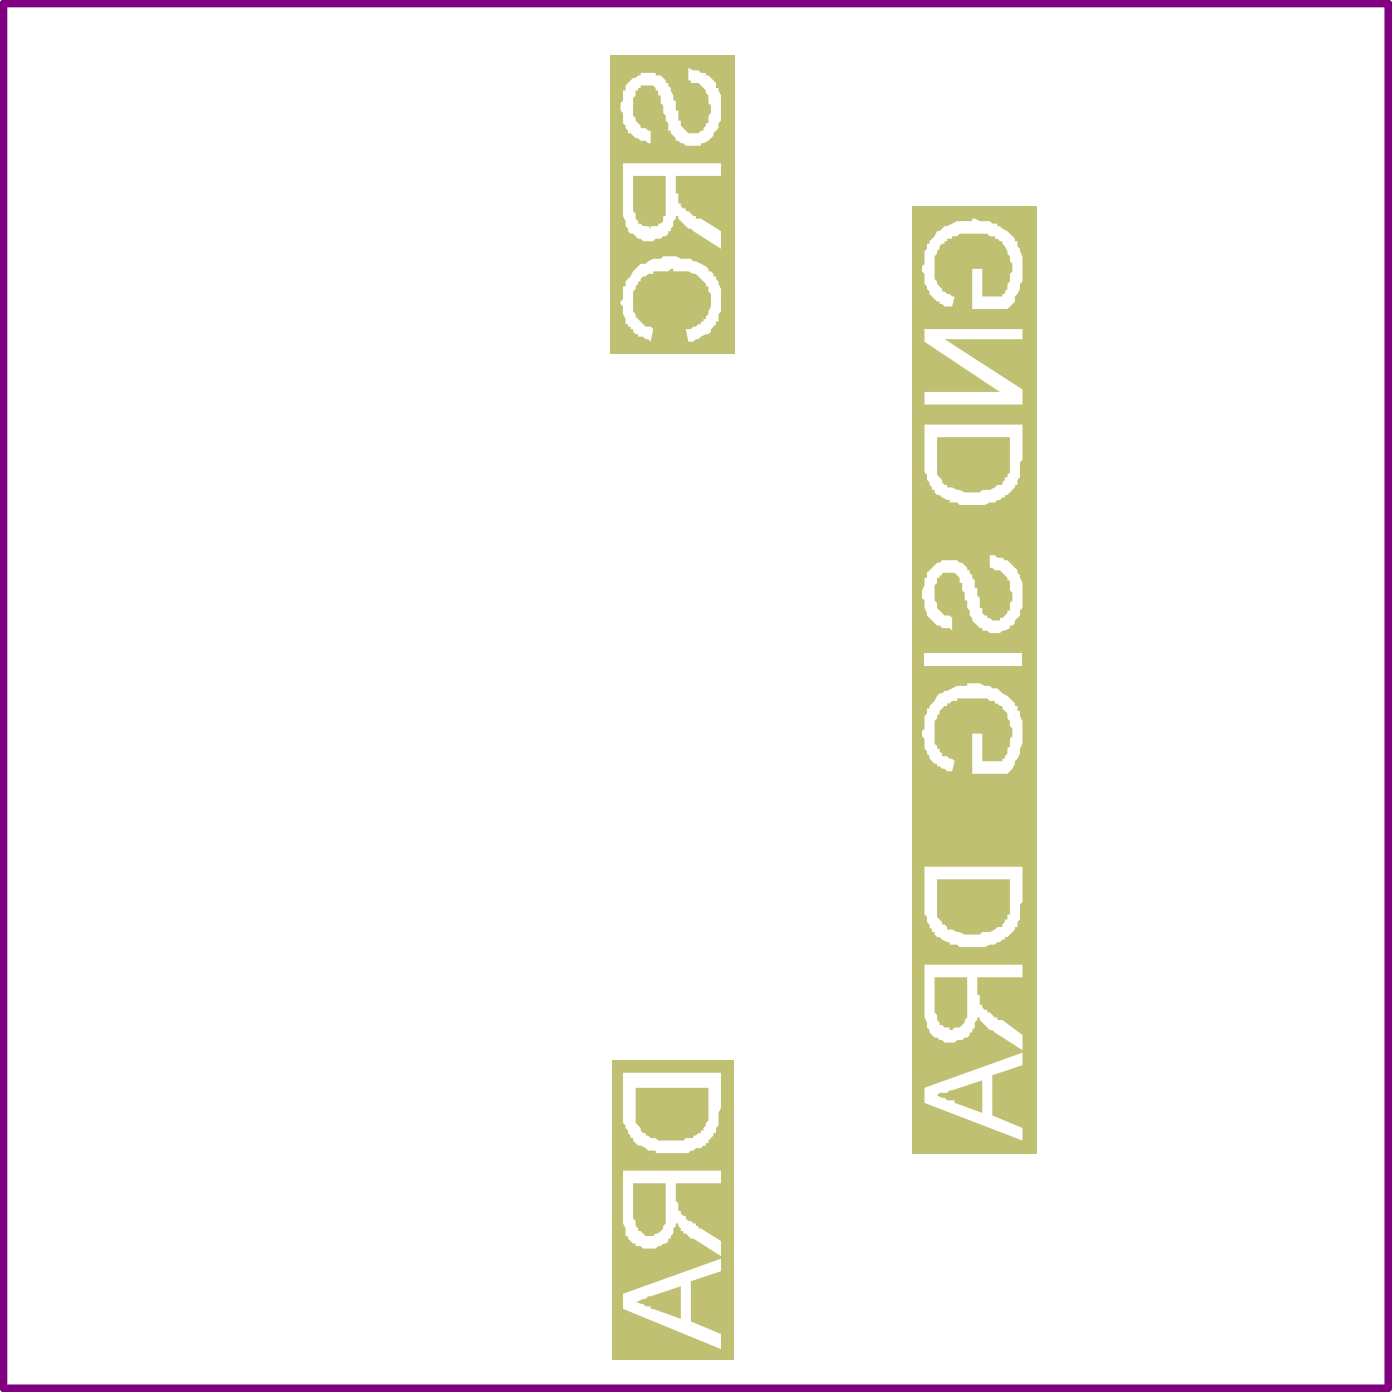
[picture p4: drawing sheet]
<svg xmlns="http://www.w3.org/2000/svg" width="47mm" height="47mm" viewBox="0 0 47 47" stroke-linecap="round" stroke-linejoin="round" font-family="sans-serif">
<path d="M.1 .1h46.4v46.4h-46.4z" fill="none" stroke="#800080" stroke-width=".25"/>
<path d="M30.6 6.9h4.1v31.7h-4.1z" fill-rule="evenodd" fill="#c0c073"/>
<g fill="#fff">
<path d="M31.4 7.7a2.63 2.63 0 0 1 1.8-.3 1.66 1.66 0 0 1 1.1 1.2v.8l-.3 .7-.2 .3h-1.2v-1.4h.3v.9h.7a1.74 1.74 0 0 0 .2-1.3v-.2a.95 .95 0 0 0-1-.6 1.45 1.45 0 0 0-1.3 .5l-.1 .1a1.09 1.09 0 0 0 .5 1.5h.1l-.1 .4a1.01 1.01 0 0 1-.9-1.1l-.1-.1 .1-.3a.87 .87 0 0 1 .2-.7z"/>
<path d="M31 11h3.3v.4h-2.6l2.6 1.7v.5h-3.3v-.5h2.5l-2.5-1.6z"/>
<path d="M31.2 19.1a.79 .79 0 0 1 .8-.3 .79 .79 0 0 1 .6 .6l.2 .6v.4l.3 .2a.34 .34 0 0 0 .6 0l.1-.1v-.3l.1-.1-.1-.5a.75 .75 0 0 0-.6-.6v-.4a1.19 1.19 0 0 1 1.1 1.5 1.01 1.01 0 0 1-1.1 1.1l-.1-.1a.75 .75 0 0 1-.6-.6l-.1-.1v-.3h-.1l-.1-.6a.34 .34 0 0 0-.2-.3 .34 .34 0 0 0-.3 0h-.1a1.01 1.01 0 0 0 .1 1.4l.2 .1v.4l-.2-.1a.88 .88 0 0 1-.7-.9l-.1-.1v-.2l.1-.4h.1z"/>
<path d="M31 21.9h3.3v.4h-3.3z"/>
<path d="M31.5 23.2l.7-.2a1.62 1.62 0 0 1 1.7 .5 1.62 1.62 0 0 1 .3 1.7l-.3 .6-.1 .1h-1.2v-1.3h.3v.9h.7a1.74 1.74 0 0 0 .2-1.3 1.08 1.08 0 0 0-1.2-.8h-.1a1.11 1.11 0 0 0-1.1 .6 1.11 1.11 0 0 0 .2 1.3h.1l.3 .2-.1 .3a1.01 1.01 0 0 1-.9-1l-.1-.1 .1-.3a.87 .87 0 0 1 .2-.7z"/>
<path d="M31 14.2v1.2a1.26 1.26 0 0 0 .6 1.3 2.01 2.01 0 0 0 2.4-.4 .55 .55 0 0 0 .2-.6l.1-.3v-1.2zM31.4 14.7h2.4v.7a.55 .55 0 0 1-.1 .6 .65 .65 0 0 1-.7 .4l-.2 .1h-.5l-.6-.2a.64 .64 0 0 1-.3-.9z"/>
<path d="M31 29v1.2a1.26 1.26 0 0 0 .6 1.3 2.01 2.01 0 0 0 2.4-.3v-.1a.55 .55 0 0 0 .2-.6l.1-.3v-1.2zM31.4 29.5h2.4v.9a.85 .85 0 0 1-.9 .8l-.1 .1-.7-.1a.87 .87 0 0 1-.7-1.1z"/>
<path d="M31 32.3v1.5a.93 .93 0 0 0 .4 1 .93 .93 0 0 0 1.1-.1l.2-.3 .1-.4 .4 .5 1.1 .7v-.5l-.7-.5h-.2l-.2-.3a.45 .45 0 0 1-.4-.5v-.1v-.5h1.5v-.5zM31.3 32.8h1.1v.9a.58 .58 0 0 1-.1 .6 .58 .58 0 0 1-.6 .1h-.2l-.2-.5z"/>
<path d="M31 36.5v.5l3.3 1.2v-.4l-1-.4v-1.4l1-.3v-.4zM31.3 36.7l1.6-.5v1.1l-.9-.3v-.1h-.3z"/>
</g>
<path d="M20.5 35.5h4.1v10.1h-4.1z" fill-rule="evenodd" fill="#c0c073"/>
<g fill="#fff">
<path d="M20.9 36v1.2a.85 .85 0 0 0 .2 .9 2.17 2.17 0 0 0 1.7 .5h.3l.3-.1a1.09 1.09 0 0 0 .7-1.1l.1-.3v-1.1zM21.3 36.5h2.4v.6a.9 .9 0 0 1-.6 1 1.72 1.72 0 0 1-1.6-.2l-.2-.3z"/>
<path d="M20.9 39.2v1.8l.1 .3a.84 .84 0 0 0 .8 .5 .84 .84 0 0 0 .8-.6v-.3l.3 .4 1.3 .8v-.5l-.8-.4-.1-.2-.2-.1-.4-.3v-.3l-.1-.1v-.5h1.6v-.5zM21.2 39.7h1.1v1a.56 .56 0 0 1-.1 .5 .56 .56 0 0 1-.6 .1h-.2l-.2-.5z"/>
<path d="M20.9 43.4v.5l3.3 1.3v-.5l-1-.4v-1.4l1-.3v-.4zM21.2 43.6l1.6-.5v1.1z"/>
</g>
<path d="M20.5 1.9h4.1v9.9h-4.1z" fill-rule="evenodd" fill="#c0c073"/>
<g fill="#fff">
<path d="M21.2 2.6a.73 .73 0 0 1 1.1 .2l.2 .1 .1 .5v.3h.1v.3h.1a.43 .43 0 0 0 .4 .5 .43 .43 0 0 0 .5-.4v-.2l.1-.1-.1-.4a.58 .58 0 0 0-.5-.6l-.1-.1v-.4l.4 .1a.55 .55 0 0 1 .5 .5h.1a1.5 1.5 0 0 1-.5 1.9 .8 .8 0 0 1-1.2-.7l-.2-.3-.1-.6a.35 .35 0 0 0-.5-.3 .83 .83 0 0 0-.2 1.2l.1 .2 .3 .1v.4l-.2-.1a.97 .97 0 0 1-.7-.6v-.1a1.4 1.4 0 0 1 .3-1.4z"/>
<path d="M21.4 8.9l.7-.2a1.23 1.23 0 0 1 .9 0 1.04 1.04 0 0 1 .7 .4 .94 .94 0 0 1 .5 1.1v.1a1.29 1.29 0 0 1-1.1 1.2l-.1-.5a.99 .99 0 0 0 .8-1.2 .99 .99 0 0 0-1.2-.7v-.1l-.2 .1a.87 .87 0 0 0-.8 .2 1.05 1.05 0 0 0 0 1.6l.3 .1-.1 .5-.2-.2a.44 .44 0 0 1-.5-.4 .62 .62 0 0 1-.2-.6l-.1-.1 .1-.6h.1v-.2z"/>
<path d="M20.9 5.5v1.4a.93 .93 0 0 0 .4 1 .93 .93 0 0 0 1.1-.1l.2-.2v-.4l.5 .5 1.1 .6v-.6l-.7-.4h-.2l-.2-.2a.45 .45 0 0 1-.4-.5l-.1-.1v-.6h1.6v-.4zM21.2 5.9h1.1v1.3a.57 .57 0 0 1-.9 .3l-.2-.4z"/>
</g>
</svg>
